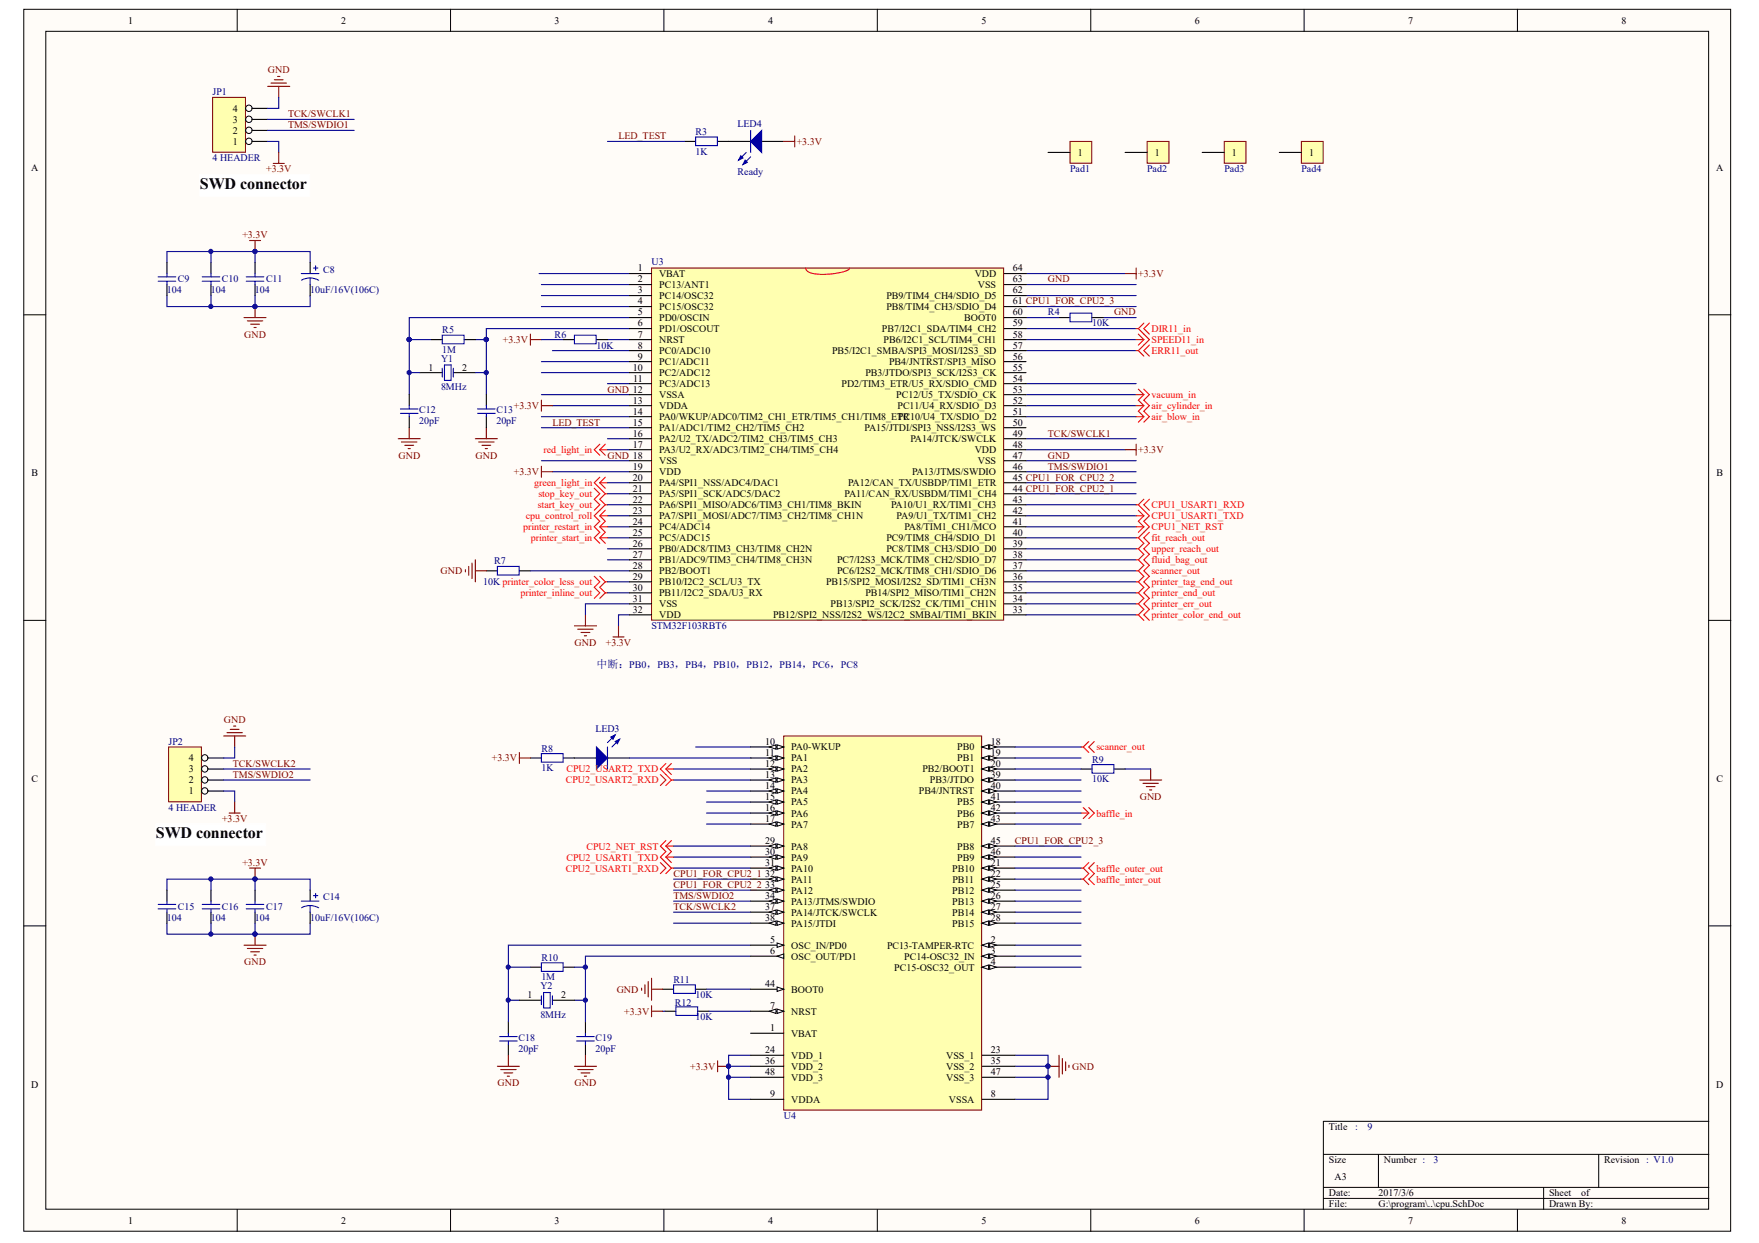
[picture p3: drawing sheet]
<svg xmlns="http://www.w3.org/2000/svg" width="297mm" height="210mm" viewBox="0 0 297 210" stroke-linecap="round" stroke-linejoin="round" font-family="sans-serif">
<defs><g id="words">
<g font-size="2.7">
<text x="33.8" y="31.8">SWD connector</text>
<text x="26.3" y="141.6">SWD connector</text>
</g>
<text font-size="1.9" fill="#000080" x="100.7" y="112.8">中断：PB0，PB3，PB4，PB10，PB12，PB14，PC6，PC8</text>
<g font-size="1.7">
<text x="21.6" y="4">1</text>
<text x="57.6" y="4">2</text>
<text x="93.7" y="4">3</text>
<text x="129.7" y="4">4</text>
<text x="165.7" y="4">5</text>
<text x="201.8" y="4">6</text>
<text x="237.8" y="4">7</text>
<text x="273.8" y="4">8</text>
<text x="39.3" y="22.6">2</text>
<text x="39.3" y="20.7">3</text>
<text x="39.3" y="18.9">4</text>
<text x="5.3" y="28.9">A</text>
<text x="39.3" y="24.4">1</text>
<text x="182" y="26.3">1</text>
<text x="195" y="26.3">1</text>
<text x="208" y="26.3">1</text>
<text x="221.1" y="26.3">1</text>
<text x="289.8" y="28.9">A</text>
<text x="107.7" y="45.8">1</text>
<text x="107.7" y="47.7">2</text>
<text x="111.3" y="46.7">VBAT</text>
<text x="164.6" y="46.7">VDD</text>
<text x="171" y="47.7">63</text>
<text x="171" y="45.8">64</text>
<text x="107.7" y="49.5">3</text>
<text x="107.7" y="51.4">4</text>
<text x="107.7" y="53.2">5</text>
<text x="111.3" y="48.6">PC13/ANT1</text>
<text x="111.3" y="50.5">PC14/OSC32</text>
<text x="111.3" y="52.3">PC15/OSC32</text>
<text x="149.7" y="52.3">PB8/TIM4_CH3/SDIO_D4</text>
<text x="149.7" y="50.5">PB9/TIM4_CH4/SDIO_D5</text>
<text x="165.1" y="48.6">VSS</text>
<text x="171" y="53.2">60</text>
<text x="171" y="51.4">61 CPU1_FOR_CPU2_3</text>
<text x="171" y="49.5">62</text>
<text x="107.7" y="55.1">6</text>
<text x="107.7" y="57">7</text>
<text x="107.7" y="58.9">8</text>
<text x="111.3" y="54.2">PD0/OSCIN</text>
<text x="111.3" y="56">PD1/OSCOUT</text>
<text x="111.3" y="57.9">NRST</text>
<text x="111.3" y="59.8">PC0/ADC10</text>
<text x="140.5" y="59.8">PB5/I2C1_SMBA/SPI3_MOSI/I2S3_SD</text>
<text x="148.9" y="56">PB7/I2C1_SDA/TIM4_CH2</text>
<text x="149.2" y="57.9">PB6/I2C1_SCL/TIM4_CH1</text>
<text x="162.8" y="54.2">BOOT0</text>
<text x="171" y="58.9">57</text>
<text x="171" y="57">58</text>
<text x="171" y="55.1">59</text>
<text x="72.4" y="62.6">1</text>
<text x="78" y="62.6">2</text>
<text x="106.8" y="62.6">10</text>
<text x="106.9" y="64.4">11</text>
<text x="107.7" y="60.7">9</text>
<text x="111.3" y="61.7">PC1/ADC11</text>
<text x="111.3" y="63.5">PC2/ADC12</text>
<text x="111.3" y="65.4">PC3/ADC13</text>
<text x="142.1" y="65.4">PD2/TIM3_ETR/U5_RX/SDIO_CMD</text>
<text x="146.1" y="63.5">PB3/JTDO/SPI3_SCK/I2S3_CK</text>
<text x="150.1" y="61.7">PB4/JNTRST/SPI3_MISO</text>
<text x="171" y="64.4">54</text>
<text x="171" y="62.6">55</text>
<text x="171" y="60.7">56</text>
<text x="106.8" y="68.2">13</text>
<text x="106.8" y="70">14</text>
<text x="106.8" y="71.9">15</text>
<text x="111.3" y="67.2">VSSA</text>
<text x="111.3" y="69.1">VDDA</text>
<text x="111.3" y="70.9">PA0/WKUP/ADC0/TIM2_CH1_ETR/TIM5_CH1/TIM8_ETR</text>
<text x="151.3" y="67.2">PC12/U5_TX/SDIO_CK</text>
<text x="151.6" y="69.1">PC11/U4_RX/SDIO_D3</text>
<text x="151.6" y="70.9">PC10/U4_TX/SDIO_D2</text>
<text x="171" y="71.9">50</text>
<text x="171" y="70">51</text>
<text x="171" y="68.2">52</text>
<text x="171" y="66.3">53</text>
<text x="106.8" y="73.7">16</text>
<text x="106.8" y="75.6">17</text>
<text x="111.3" y="72.8">PA1/ADC1/TIM2_CH2/TIM5_CH2</text>
<text x="111.3" y="74.7">PA2/U2_TX/ADC2/TIM2_CH3/TIM5_CH3</text>
<text x="111.3" y="76.5">PA3/U2_RX/ADC3/TIM2_CH4/TIM5_CH4</text>
<text x="146" y="72.8">PA15/JTDI/SPI3_NSS/I2S3_WS</text>
<text x="153.7" y="74.7">PA14/JTCK/SWCLK</text>
<text x="164.6" y="76.5">VDD</text>
<text x="171" y="77.4">47</text>
<text x="171" y="75.6">48</text>
<text x="171" y="73.7">49</text>
<text x="5.3" y="80.4">B</text>
<text x="106.8" y="79.3">19</text>
<text x="106.8" y="81.2">20</text>
<text x="106.8" y="83">21</text>
<text x="111.3" y="78.4">VSS</text>
<text x="111.3" y="80.2">VDD</text>
<text x="111.3" y="82.1">PA4/SPI1_NSS/ADC4/DAC1</text>
<text x="111.3" y="84">PA5/SPI1_SCK/ADC5/DAC2</text>
<text x="142.6" y="84">PA11/CAN_RX/USBDM/TIM1_CH4</text>
<text x="143.2" y="82.1">PA12/CAN_TX/USBDP/TIM1_ETR</text>
<text x="154" y="80.2">PA13/JTMS/SWDIO</text>
<text x="165.1" y="78.4">VSS</text>
<text x="171" y="83">44 CPU1_FOR_CPU2_1</text>
<text x="171" y="81.2">45 CPU1_FOR_CPU2_2</text>
<text x="171" y="79.3">46</text>
<text x="289.9" y="80.4">B</text>
<text x="106.8" y="84.9">22</text>
<text x="106.8" y="86.7">23</text>
<text x="106.8" y="88.6">24</text>
<text x="111.3" y="85.8">PA6/SPI1_MISO/ADC6/TIM3_CH1/TIM8_BKIN</text>
<text x="111.3" y="87.7">PA7/SPI1_MOSI/ADC7/TIM3_CH2/TIM8_CH1N</text>
<text x="111.3" y="89.5">PC4/ADC14</text>
<text x="150.5" y="85.8">PA10/U1_RX/TIM1_CH3</text>
<text x="151.4" y="87.7">PA9/U1_TX/TIM1_CH2</text>
<text x="152.7" y="89.5">PA8/TIM1_CH1/MCO</text>
<text x="171" y="88.6">41</text>
<text x="171" y="86.7">42</text>
<text x="171" y="84.9">43</text>
<text x="106.8" y="90.5">25</text>
<text x="106.8" y="92.3">26</text>
<text x="106.8" y="94.2">27</text>
<text x="111.3" y="91.4">PC5/ADC15</text>
<text x="111.3" y="93.2">PB0/ADC8/TIM3_CH3/TIM8_CH2N</text>
<text x="111.3" y="95.1">PB1/ADC9/TIM3_CH4/TIM8_CH3N</text>
<text x="141.4" y="95.1">PC7/I2S3_MCK/TIM8_CH2/SDIO_D7</text>
<text x="149.7" y="93.2">PC8/TIM8_CH3/SDIO_D0</text>
<text x="149.7" y="91.4">PC9/TIM8_CH4/SDIO_D1</text>
<text x="171" y="94.2">38</text>
<text x="171" y="92.3">39</text>
<text x="171" y="90.5">40</text>
<text x="106.8" y="96">28</text>
<text x="106.8" y="97.9">29</text>
<text x="106.8" y="99.7">30</text>
<text x="106.8" y="101.6">31</text>
<text x="111.3" y="97">PB2/BOOT1</text>
<text x="111.3" y="98.8">PB10/I2C2_SCL/U3_TX</text>
<text x="111.3" y="100.7">PB11/I2C2_SDA/U3_RX</text>
<text x="139.5" y="98.8">PB15/SPI2_MOSI/I2S2_SD/TIM1_CH3N</text>
<text x="141.4" y="97">PC6/I2S2_MCK/TIM8_CH1/SDIO_D6</text>
<text x="146.1" y="100.7">PB14/SPI2_MISO/TIM1_CH2N</text>
<text x="171" y="101.6">34</text>
<text x="171" y="99.7">35</text>
<text x="171" y="97.9">36</text>
<text x="171" y="96">37</text>
<text x="106.8" y="103.5">32</text>
<text x="111.3" y="102.5">VSS</text>
<text x="111.3" y="104.4">VDD</text>
<text x="130.5" y="104.4">PB12/SPI2_NSS/I2S2_WS/I2C2_SMBAI/TIM1_BKIN</text>
<text x="140.3" y="102.5">PB13/SPI2_SCK/I2S2_CK/TIM1_CH1N</text>
<text x="171" y="103.5">33</text>
<text x="129.2" y="125.8">10</text>
<text x="167.3" y="125.8">18</text>
<text x="31.9" y="130.4">3</text>
<text x="31.9" y="128.6">4</text>
<text x="129.2" y="129.5">12</text>
<text x="129.2" y="131.3">13</text>
<text x="129.2" y="127.6">11</text>
<text x="133.6" y="126.7">PA0-WKUP</text>
<text x="133.6" y="128.6">PA1</text>
<text x="133.6" y="130.4">PA2</text>
<text x="155.8" y="130.4">PB2/BOOT1</text>
<text x="161.6" y="126.7">PB0</text>
<text x="161.6" y="128.6">PB1</text>
<text x="167.3" y="127.6">19</text>
<text x="167.3" y="129.5">20</text>
<text x="167.3" y="131.3">39</text>
<text x="5.3" y="132.1">C</text>
<text x="31.9" y="134.1">1</text>
<text x="31.9" y="132.3">2</text>
<text x="129.2" y="133.2">14</text>
<text x="129.2" y="135.1">15</text>
<text x="129.2" y="137">16</text>
<text x="133.6" y="132.3">PA3</text>
<text x="133.6" y="134.1">PA4</text>
<text x="133.6" y="136">PA5</text>
<text x="133.6" y="137.9">PA6</text>
<text x="155.2" y="134.1">PB4/JNTRST</text>
<text x="157" y="132.3">PB3/JTDO</text>
<text x="161.6" y="136">PB5</text>
<text x="161.6" y="137.9">PB6</text>
<text x="167.3" y="133.2">40</text>
<text x="167.3" y="135.1">41</text>
<text x="167.3" y="137">42</text>
<text x="289.9" y="132.1">C</text>
<text x="129.2" y="138.8">17</text>
<text x="129.2" y="142.5">29</text>
<text x="133.6" y="139.7">PA7</text>
<text x="133.6" y="143.5">PA8</text>
<text x="161.6" y="139.7">PB7</text>
<text x="161.6" y="143.5">PB8</text>
<text x="167.3" y="138.8">43</text>
<text x="167.3" y="142.5">45</text>
<text x="129.2" y="144.4">30</text>
<text x="129.2" y="146.2">31</text>
<text x="129.2" y="148.1">32</text>
<text x="129.2" y="150">33</text>
<text x="133.6" y="145.3">PA9</text>
<text x="133.6" y="147.2">PA10</text>
<text x="133.6" y="149">PA11</text>
<text x="160.8" y="147.2">PB10</text>
<text x="160.8" y="149">PB11</text>
<text x="161.6" y="145.3">PB9</text>
<text x="167.3" y="144.4">46</text>
<text x="167.3" y="146.2">21</text>
<text x="167.3" y="148.1">22</text>
<text x="167.3" y="150">25</text>
<text x="129.2" y="151.8">34</text>
<text x="129.2" y="153.7">37</text>
<text x="129.2" y="155.5">38</text>
<text x="133.6" y="150.9">PA12</text>
<text x="133.6" y="152.8">PA13/JTMS/SWDIO</text>
<text x="133.6" y="154.6">PA14/JTCK/SWCLK</text>
<text x="160.8" y="150.9">PB12</text>
<text x="160.8" y="152.8">PB13</text>
<text x="160.8" y="154.6">PB14</text>
<text x="167.3" y="151.8">26</text>
<text x="167.3" y="153.7">27</text>
<text x="167.3" y="155.5">28</text>
<text x="130" y="159.3">5</text>
<text x="130" y="161.1">6</text>
<text x="133.6" y="160.2">OSC_IN/PD0</text>
<text x="133.6" y="156.5">PA15/JTDI</text>
<text x="149.8" y="160.2">PC13-TAMPER-RTC</text>
<text x="160.8" y="156.5">PB15</text>
<text x="167.3" y="159.3">2</text>
<text x="167.3" y="161.1">3</text>
<text x="129.2" y="166.7">44</text>
<text x="133.6" y="167.6">BOOT0</text>
<text x="133.6" y="162">OSC_OUT/PD1</text>
<text x="151" y="163.9">PC15-OSC32_OUT</text>
<text x="152.7" y="162">PC14-OSC32_IN</text>
<text x="167.3" y="163">4</text>
<text x="89.1" y="168.5">1</text>
<text x="94.8" y="168.5">2</text>
<text x="130" y="170.4">7</text>
<text x="133.6" y="171.3">NRST</text>
<text x="129.2" y="177.8">24</text>
<text x="129.2" y="179.7">36</text>
<text x="130" y="174.1">1</text>
<text x="133.6" y="175.1">VBAT</text>
<text x="133.6" y="178.8">VDD_1</text>
<text x="159.8" y="178.8">VSS_1</text>
<text x="167.3" y="177.8">23</text>
<text x="167.3" y="179.7">35</text>
<text x="5.3" y="183.7">D</text>
<text x="129.2" y="181.6">48</text>
<text x="130" y="185.3">9</text>
<text x="133.6" y="180.6">VDD_2</text>
<text x="133.6" y="182.5">VDD_3</text>
<text x="159.8" y="180.6">VSS_2</text>
<text x="159.8" y="182.5">VSS_3</text>
<text x="167.3" y="181.6">47</text>
<text x="167.3" y="185.3">8</text>
<text x="289.8" y="183.7">D</text>
<text x="133.6" y="186.2">VDDA</text>
<text x="160.2" y="186.2">VSSA</text>
<text x="224.4" y="190.8">Title</text>
<text x="224.4" y="196.4">Size</text>
<text x="233.7" y="196.4">Number :</text>
<text x="270.9" y="196.4">Revision : V1.0</text>
<text x="224.4" y="202">Date:</text>
<text x="224.4" y="203.9">File:</text>
<text x="225.3" y="199.2">A3</text>
<text x="232.8" y="202">2017/3/6</text>
<text x="232.8" y="203.9">G:\program\..\cpu.SchDoc</text>
<text x="261.6" y="202">Sheet</text>
<text x="261.6" y="203.9">Drawn By:</text>
<text x="267" y="202">of</text>
<text x="21.6" y="206.6">1</text>
<text x="57.6" y="206.6">2</text>
<text x="93.7" y="206.6">3</text>
<text x="129.7" y="206.6">4</text>
<text x="165.7" y="206.6">5</text>
<text x="201.8" y="206.6">6</text>
<text x="237.8" y="206.6">7</text>
<text x="273.8" y="206.6">8</text>
</g>
<g font-size="1.7" fill="#000080">
<text x="35.9" y="16.1">JP1</text>
<text x="117.4" y="22.8">R3</text>
<text x="124.5" y="21.5">LED4</text>
<text x="35.9" y="27.2">4 HEADER</text>
<text x="117.4" y="26.1">1K</text>
<text x="124.5" y="29.5">Ready</text>
<text x="180.7" y="29.1">Pad1</text>
<text x="193.7" y="29.1">Pad2</text>
<text x="206.8" y="29.1">Pad3</text>
<text x="219.8" y="29.1">Pad4</text>
<text x="30" y="47.7">C9</text>
<text x="37.5" y="47.7">C10</text>
<text x="45" y="47.7">C11</text>
<text x="54.6" y="46">C8</text>
<text x="110" y="44.7">U3</text>
<text x="28.2" y="49.5">104</text>
<text x="35.6" y="49.5">104</text>
<text x="43" y="49.5">104</text>
<text x="52.4" y="49.5">10uF/16V(106C)</text>
<text x="177" y="53.2">R4</text>
<text x="74.7" y="59.6">1M</text>
<text x="74.7" y="56.2">R5</text>
<text x="93.7" y="57">R6</text>
<text x="100.7" y="58.9">10K</text>
<text x="184.4" y="55.1">10K</text>
<text x="74.5" y="61.1">Y1</text>
<text x="74.5" y="65.9">8MHz</text>
<text x="70.8" y="71.7">20pF</text>
<text x="70.8" y="69.8">C12</text>
<text x="83.8" y="71.7">20pF</text>
<text x="83.8" y="69.8">C13</text>
<text x="83.4" y="95.3">R7</text>
<text x="81.6" y="98.8">10K printer_color_less_out</text>
<text x="110" y="106.3">STM32F103RBT6</text>
<text x="28.5" y="125.8">JP2</text>
<text x="100.5" y="123.6">LED3</text>
<text x="91.4" y="130.2">1K</text>
<text x="91.4" y="126.9">R8</text>
<text x="184.4" y="128.8">R9</text>
<text x="28.5" y="137">4 HEADER</text>
<text x="184.4" y="132.1">10K</text>
<text x="28.2" y="155.5">104</text>
<text x="30" y="153.7">C15</text>
<text x="35.6" y="155.5">104</text>
<text x="37.5" y="153.7">C16</text>
<text x="43" y="155.5">104</text>
<text x="45" y="153.7">C17</text>
<text x="52.4" y="155.5">10uF/16V(106C)</text>
<text x="54.6" y="152">C14</text>
<text x="91.3" y="167.1">Y2</text>
<text x="91.4" y="165.5">1M</text>
<text x="91.4" y="162.2">R10</text>
<text x="113.7" y="165.9">R11</text>
<text x="91.3" y="171.9">8MHz</text>
<text x="113.9" y="169.9">R12</text>
<text x="117.4" y="168.5">10K</text>
<text x="117.4" y="172.3">10K</text>
<text x="87.5" y="177.7">20pF</text>
<text x="87.5" y="175.8">C18</text>
<text x="100.5" y="177.7">20pF</text>
<text x="100.5" y="175.8">C19</text>
<text x="132.4" y="189">U4</text>
<text x="228.9" y="190.8">:</text>
<text x="230.9" y="190.8">9</text>
<text x="242.1" y="196.4">3</text>
</g>
<g font-size="1.7" fill="#800000">
<text x="45.2" y="12.4">GND</text>
<text x="48.7" y="19.8">TCK/SWCLK1</text>
<text x="48.7" y="21.7">TMS/SWDIO1</text>
<text x="104.4" y="23.5">LED_TEST</text>
<text x="45" y="29.1">+3.3V</text>
<text x="134.6" y="24.4">+3.3V</text>
<text x="40.9" y="40.2">+3.3V</text>
<text x="177" y="47.7">GND</text>
<text x="192.2" y="46.7">+3.3V</text>
<text x="188.1" y="53.2">GND</text>
<text x="41.2" y="57">GND</text>
<text x="84.9" y="57.9">+3.3V</text>
<text x="86.8" y="69.1">+3.3V</text>
<text x="93.3" y="71.9">LED_TEST</text>
<text x="102.6" y="66.3">GND 12</text>
<text x="67.3" y="77.4">GND</text>
<text x="80.3" y="77.4">GND</text>
<text x="102.6" y="77.4">GND 18</text>
<text x="177" y="73.7">TCK/SWCLK1</text>
<text x="177" y="77.4">GND</text>
<text x="192.2" y="76.5">+3.3V</text>
<text x="86.8" y="80.2">+3.3V</text>
<text x="177" y="79.3">TMS/SWDIO1</text>
<text x="74.4" y="97">GND</text>
<text x="97" y="109">GND</text>
<text x="102.3" y="109">+3.3V</text>
<text x="37.8" y="122">GND</text>
<text x="39.3" y="131.3">TMS/SWDIO2</text>
<text x="39.3" y="129.5">TCK/SWCLK2</text>
<text x="83.1" y="128.6">+3.3V</text>
<text x="192.5" y="135.1">GND</text>
<text x="37.5" y="138.8">+3.3V</text>
<text x="171.4" y="142.5">CPU1_FOR_CPU2_3</text>
<text x="40.9" y="146.2">+3.3V</text>
<text x="113.7" y="148.1">CPU1_FOR_CPU2_1</text>
<text x="113.7" y="150">CPU1_FOR_CPU2_2</text>
<text x="113.7" y="151.8">TMS/SWDIO2</text>
<text x="113.7" y="153.7">TCK/SWCLK2</text>
<text x="41.2" y="163">GND</text>
<text x="104.1" y="167.6">GND</text>
<text x="105.4" y="171.3">+3.3V</text>
<text x="84" y="183.4">GND</text>
<text x="97" y="183.4">GND</text>
<text x="116.6" y="180.6">+3.3V</text>
<text x="181.1" y="180.6">GND</text>
</g>
<g font-size="1.7" fill="#f00">
<text x="194.5" y="59.8">ERR11_out</text>
<text x="194.5" y="57.9">SPEED11_in</text>
<text x="194.5" y="56">DIR11_in</text>
<text x="194.5" y="70.9">air_blow_in</text>
<text x="194.5" y="69.1">air_cylinder_in</text>
<text x="194.5" y="67.2">vacuum_in</text>
<text x="91.8" y="76.5">red_light_in</text>
<text x="90.2" y="82.1">green_light_in</text>
<text x="90.9" y="84">stop_key_out</text>
<text x="88.3" y="89.5">printer_restart_in</text>
<text x="88.8" y="87.7">cpu_control_roll</text>
<text x="90.8" y="85.8">start_key_out</text>
<text x="194.5" y="87.7">CPU1_USART1_TXD</text>
<text x="194.5" y="85.8">CPU1_USART1_RXD</text>
<text x="194.5" y="89.5">CPU1_NET_RST</text>
<text x="89.6" y="91.4">printer_start_in</text>
<text x="194.5" y="95.1">fluid_bag_out</text>
<text x="194.5" y="93.2">upper_reach_out</text>
<text x="194.5" y="91.4">fit_reach_out</text>
<text x="87.9" y="100.7">printer_inline_out</text>
<text x="194.5" y="100.7">printer_end_out</text>
<text x="194.5" y="98.8">printer_tag_end_out</text>
<text x="194.5" y="97">scanner_out</text>
<text x="194.5" y="102.5">printer_err_out</text>
<text x="194.5" y="104.4">printer_color_end_out</text>
<text x="95.6" y="130.4">CPU2_USART2_TXD</text>
<text x="185.2" y="126.7">scanner_out</text>
<text x="95.6" y="132.3">CPU2_USART2_RXD</text>
<text x="185.2" y="137.9">baffle_in</text>
<text x="99" y="143.5">CPU2_NET_RST</text>
<text x="95.6" y="147.2">CPU2_USART1_RXD</text>
<text x="95.6" y="145.3">CPU2_USART1_TXD</text>
<text x="185.2" y="147.2">baffle_outer_out</text>
<text x="185.2" y="149">baffle_inter_out</text>
</g>
</g></defs>
<g fill="#fffcf8" stroke="#000" stroke-width=".17">
<path d="M4 1.6h288.3v206.3h-288.3z"/>
<path d="M7.7 5.3h280.8v198.9h-280.8z"/>
</g>
<g fill="none" stroke="#000" stroke-width=".17">
<path d="M40.1 1.6v3.7M76.1 1.6v3.7M112.1 1.6v3.7M148.2 1.6v3.7M184.2 1.6v3.7M220.2 1.6v3.7M256.2 1.6v3.7M4 53.2h3.7M288.6 53.2h3.7M4 104.8h3.7M288.6 104.8h3.7M4 156.4h3.7"/>
<path d="M288.6 156.4h3.7M223.5 194.9h65.1M232.8 194.9v5.6M270 194.9v5.6M288.6 189.4h-65.1v14.8M40.1 204.2v3.8M76.1 204.2v3.8M112.1 204.2v3.8M148.2 204.2v3.8M184.2 204.2v3.8M220.2 204.2v3.8M223.5 200.5h65.1"/>
<path d="M223.5 202.4h65.1M256.2 204.2v3.8M260.7 200.5v3.7"/>
</g>
<path d="M35.9 16.4h5.6v9.3h-5.6z" fill="#ffffb0" stroke="#800000" stroke-width=".17"/>
<path d="M41.5 23.9h3.7" fill="none" stroke="#000" stroke-width=".19"/>
<circle cx="42" cy="23.9" r=".54" fill="#fffcf8" stroke="#000" stroke-width=".17"/>
<path d="M41.5 22h3.7" fill="none" stroke="#000" stroke-width=".19"/>
<circle cx="42" cy="22" r=".54" fill="#fffcf8" stroke="#000" stroke-width=".17"/>
<path d="M41.5 20.2h3.7" fill="none" stroke="#000" stroke-width=".19"/>
<circle cx="42" cy="20.1" r=".54" fill="#fffcf8" stroke="#000" stroke-width=".17"/>
<path d="M41.5 18.3h3.7" fill="none" stroke="#000" stroke-width=".19"/>
<circle cx="42" cy="18.3" r=".54" fill="#fffcf8" stroke="#000" stroke-width=".17"/>
<g fill="none" stroke="#800000" stroke-width=".19">
<path d="M45.2 14.6h3.7M45.8 14h2.6M46.3 13.5h1.5M46.9 12.9h.4M47.1 14.6v1.8M46.1 27.6h1.9M47.1 25.7v1.9M132.3 23.9h1.9M134.2 23v1.8M89.6 56.4v1.9M89.6 57.3h1.8M190 46.2h1.9"/>
<path d="M191.9 45.3v1.8M67.2 74.1h3.8M67.8 74.6h2.6M68.4 75.2h1.5M68.9 75.8h.4M69.1 72.2v1.9M80.3 74.1h3.7M80.8 74.6h2.6M81.4 75.2h1.5M81.9 75.8h.4M82.1 72.2v1.9M91.4 67.6v1.8"/>
<path d="M91.4 78.7v1.9M91.4 79.7h1.9M91.4 68.5h1.9M190 75.9h1.9M191.9 75v1.9M78.6 96.2v.4M79.2 95.7v1.4M79.7 95.1v2.6M80.3 94.5v3.8M80.3 96.4h1.8M103.5 107.5h1.9M104.4 105.7v1.8"/>
</g>
<g fill="none" stroke="#000080" stroke-width=".19">
<path d="M47.1 16.4v1.9h-1.9M45.2 23.9h1.9v1.8M102.6 23.9h13M91 46.2h15.3M91.4 48.1h14.9M91.4 51.8h14.9M91.4 49.9h14.9M91.4 57.3h3.7M102.6 57.3h3.7M106.3 53.6h-37.2v3.7M106.3 55.5h-24.2v1.8M173.3 46.2h16.7"/>
<path d="M173.3 48.1h18.6M173.3 51.8h18.6M173.3 49.9h18.6M173.3 59.2h18.6M173.3 57.3h18.6M173.3 55.5h18.6M69.1 62.9h1.9M80.3 62.9h1.8M91.4 62.9h14.9M91.4 70.4h14.9M91.4 61.1h14.9M93.3 79.7h13"/>
<path d="M93.3 68.5h13M173.3 74.1h18.6M173.3 79.7h18.6M173.3 77.8h18.6M173.3 75.9h16.7M173.3 68.5h18.6M173.3 70.4h18.6M173.3 66.6h18.6M173.3 64.8h18.6M89.6 96.4h16.7M173.3 96.4h18.6M173.3 85.2h18.6"/>
<path d="M173.3 87.1h18.6M173.3 98.3h18.6M173.3 94.5h18.6M173.3 92.7h18.6M173.3 90.8h18.6M173.3 89h18.6M173.3 83.4h18.6M173.3 81.5h18.6M173.3 103.8h18.6M173.3 102h18.6M173.3 100.1h18.6"/>
</g>
<path d="M33.8 29.5h18.5v3.6h-18.5z" fill="#fff" stroke="#fff" stroke-width=".17"/>
<path d="M115.6 23.9h1.9M121.2 23.9h5.6M128.6 23.9h3.7M71 62.9h3.7M76.5 62.9h3.8M82.1 96.4h1.9M87.7 96.4h1.9" fill="none" stroke="#000" stroke-width=".19"/>
<path d="M117.5 23.1h3.6v1.5h-3.6zM126 25.7l-1.3 1.3M126.8 26.5l-1.3 1.3M126.8 22v3.7M74.7 62.2v1.5M75.1 61.6h1.1v2.6h-1.1zM76.5 62.2v1.5M84 95.7h3.7v1.4h-3.7z" fill="none" stroke="#00f" stroke-width=".19"/>
<g fill="#000080" stroke="#000080" stroke-width=".17">
<circle cx="69.1" cy="62.9" r=".35"/>
<circle cx="69.1" cy="57.3" r=".35"/>
<circle cx="82.1" cy="62.9" r=".35"/>
<circle cx="82.1" cy="57.3" r=".35"/>
</g>
<g fill="#00f" stroke="#00f" stroke-width=".19">
<path d="M126.8 23.9l1.8-1.9v3.7z"/>
<path d="M125.1 26.3l.4 .4-.8 .3z"/>
<path d="M125.8 27l.4 .4-.7 .4z"/>
</g>
<path d="M180.7 23.9h3.7v3.7h-3.7z" fill="#ffffb0" stroke="#800000" stroke-width=".17"/>
<path d="M177 25.7h3.7" fill="none" stroke="#000" stroke-width=".19"/>
<path d="M193.7 23.9h3.7v3.7h-3.7z" fill="#ffffb0" stroke="#800000" stroke-width=".17"/>
<path d="M190 25.7h3.7" fill="none" stroke="#000" stroke-width=".19"/>
<path d="M206.7 23.9h3.7v3.7h-3.7z" fill="#ffffb0" stroke="#800000" stroke-width=".17"/>
<path d="M203 25.7h3.7" fill="none" stroke="#000" stroke-width=".19"/>
<path d="M219.8 23.9h3.6v3.7h-3.6z" fill="#ffffb0" stroke="#800000" stroke-width=".17"/>
<g fill="none" stroke="#000" stroke-width=".19">
<path d="M216 25.7h3.8M89.6 128h1.8M95.1 128h5.6M102.6 128h3.7M182.6 129.9h1.8M188.1 129.9h1.9M35.6 150.3v1.9M35.6 154v1.9M43.1 150.3v1.9M43.1 154v1.9M85.8 172.6v1.9M85.8 176.3v1.9"/>
<path d="M89.6 163.3h1.8M95.1 163.3h1.9M98.9 172.6v1.9M98.9 176.3v1.9M111.9 167h1.8M112.3 170.8h1.8M117.5 167h1.8M117.9 170.8h1.8"/>
</g>
<g fill="none" stroke="#f00" stroke-width=".19">
<path d="M191.9 59.2h.3M191.9 57.3h1.3M192.2 59.2l1 .9M192.2 56.4l1 .9M193.2 56.4l.9 .9-1.9 1.9M193.2 57.3l-1 1M194.1 58.3l-.9 .9 .9 .9M101.3 75.9l.9 1M101.3 75l-.9 .9 .9 1M101.3 75.9h1.3M102.2 75l-.9 .9M191.9 70.4h1.3"/>
<path d="M191.9 68.5h1.3M191.9 66.6h1.3M192.2 65.7l1 .9M193.2 70.4l-1 .9M193.2 68.5l-1 .9 1 1M193.2 65.7l.9 .9-.9 1 .9 .9-.9 .9 .9 1-.9 .9M193.2 66.6l-1 1 1 .9M100.4 82.4l.9 1-.9 .9 .9 .9-.9 1M100.4 97.3l.9 1-.9 .9 .9 .9-.9 .9M101.3 87.1h1.3M101.3 81.5l.9 .9M101.3 80.6l-.9 .9 1.8 1.9"/>
<path d="M101.3 81.5h1.3M101.3 89h1.3M101.3 87.1l.9 .9-.9 1M101.3 97.3l.9 1M101.3 90.8l.9 .9M101.3 89l.9 .9-.9 .9M101.3 90.8h1.3M102.2 85.2h.4M102.2 80.6l-.9 .9M102.2 85.2l-1.8 1.9 .9 .9-.9 1 .9 .9-.9 .9 .9 .9M102.2 83.4l-.9 .9 .9 .9M102.2 83.4h.4"/>
<path d="M102.2 86.2l-.9 .9M102.2 98.3l-.9 .9 .9 .9M102.2 98.3h.4M191.9 87.1h1.3M191.9 85.2h.3M191.9 89h1.3M191.9 94.5h.3M191.9 98.3h.3M191.9 90.8h.3M191.9 92.7h.3M192.2 86.2l1 .9M192.2 85.2l1.9 1.9-.9 .9 .9 1-1.9 1.8"/>
<path d="M192.2 94.5l1 1M192.2 92.7l1 .9-1 .9M192.2 98.3l1 .9-1 .9M192.2 90.8l1 .9-1 1M193.2 87.1l-1 .9 1 1M193.2 84.3l-1 .9M193.2 89l-1 .9M193.2 97.3l-1 1M194.1 84.3l-.9 .9 .9 1M194.1 89.9l-.9 .9 .9 .9-.9 1 .9 .9-.9 .9 .9 1M194.1 97.3l-.9 1 .9 .9-.9 .9 .9 .9-.9 1 .9 .9-.9 .9 .9 1M102.2 100.1h.4"/>
<path d="M102.2 100.1l-.9 .9M191.9 102h.3M191.9 100.1h.3M191.9 103.8h.3M192.2 102l1 .9-1 .9M192.2 100.1l1 .9-1 1M192.2 103.8l1 1M182.6 126.1h.3M182.6 137.3h1.3M182.9 126.1l1 1M182.9 136.4l1 .9M183.9 125.2l-1 .9"/>
<path d="M183.9 137.3l-1 .9M183.9 136.4l.9 .9-.9 .9M184.8 125.2l-.9 .9 .9 1M182.6 146.6h.3M182.6 148.5h.3M182.9 146.6l1 .9-1 1M182.9 148.5l1 .9M183.9 145.7l-1 .9M184.8 145.7l-.9 .9 .9 .9-.9 1 .9 .9"/>
</g>
<g fill="none" stroke="#000080" stroke-width=".19">
<path d="M45.2 22h14.6M45.2 20.2h14.6M93.3 59.2h13M173.3 53.6h5.5M186.3 53.6h5.6M91.4 66.6h14.9M91.4 72.2h14.9M91.4 77.8h14.9M102.6 74.1h3.7M102.6 75.9h3.7M102.6 64.8h3.7M102.6 81.5h3.7"/>
<path d="M102.6 83.4h3.7M102.6 85.2h3.7M102.6 87.1h3.7M102.6 89h3.7M102.6 90.8h3.7M102.6 98.3h3.7M102.6 92.7h3.7M102.6 94.5h3.7M102.6 100.1h3.7M106.3 103.8h-1.9v1.9M106.3 102h-7.4v1.8M106.3 128h20.5"/>
<path d="M113.7 129.9h13.1M113.7 131.7h13.1M117.5 126.1h9.3M119.3 133.6h7.5M119.3 135.4h7.5M119.3 137.3h7.5M119.3 139.2h7.5M171.4 129.9h11.2M171.4 126.1h11.2M171.4 128h11.2M171.4 131.7h11.2M171.4 133.6h11.2"/>
<path d="M171.4 135.4h11.2M171.4 137.3h11.2M171.4 139.2h11.2M190 129.9h4.3M28.2 150.3v-1.8h24.2v1.8M28.2 155.9v1.9h24.2v-1.9M35.6 148.5v1.8M35.6 155.9v1.9M43.1 148.5v1.8M43.1 155.9v1.9M113.7 144.7h13.1M113.7 146.6h13.1"/>
<path d="M113.7 148.5h13.1M113.7 150.3h13.1M113.7 152.2h13.1M113.7 154h13.1M113.7 155.9h13.1M126.8 159.6h-41v13M171.4 142.9h11.2M171.4 144.7h11.2M171.4 146.6h11.2M171.4 148.5h11.2M171.4 159.6h11.2M171.4 150.3h11.2"/>
<path d="M171.4 152.2h11.2M171.4 154h11.2M171.4 155.9h11.2M85.8 168.9h1.9M85.8 163.3h3.8M97 168.9h1.9M97 163.3h1.9M111.9 170.8h.4M119.3 167h7.5M119.7 170.8h7.1M126.8 178.2h-3.8v7.4h3.8M126.8 161.5h-27.9v11.1"/>
<path d="M171.4 178.2h5.6v7.4h-5.6M171.4 163.3h11.2M171.4 161.5h11.2M123 181.9h3.8M123 180.1h3.8M171.4 181.9h5.6M171.4 180.1h5.6"/>
</g>
<g fill="none" stroke="#800000" stroke-width=".19">
<path d="M97 105.7h3.7M97.6 106.2h2.6M98.1 106.8h1.5M98.7 107.4h.4M98.9 103.8v1.9M87.7 127.1v1.8M87.7 128h1.9M192.5 131.7h3.7M193 132.3h2.6M193.6 132.8h1.5M194.1 133.4h.4M194.3 129.9v1.8"/>
<path d="M41.2 159.6h3.7M42.1 146.6h1.9M43.1 146.6v1.9M43.1 157.8v1.8M41.8 160.2h2.6M42.3 160.7h1.5M42.9 161.3h.4M85.8 178.2v1.9M98.9 178.2v1.9M108.4 166.9v.3M108.9 166.3v1.5M109.5 165.7v2.6"/>
<path d="M110 165.2v3.7M110 169.8v1.9M110 167h1.9M110 170.8h1.9M121.2 179.1v1.9M178.8 178.2v3.7M179.4 178.8v2.6M180 179.3v1.5M180.5 179.9v.3M84 180.1h3.7M84.5 180.6h2.6M85.1 181.2h1.5"/>
<path d="M85.7 181.7h.3M97 180.1h3.7M97.6 180.6h2.6M98.1 181.2h1.5M98.7 181.7h.4M121.2 180.1h1.8M177 180.1h1.8"/>
</g>
<g fill="none" stroke="#00f" stroke-width=".19">
<path d="M91.4 127.3h3.7v1.4h-3.7zM102.6 126.1v3.8M103.9 124.1l-1.3 1.3M104.6 124.8l-1.3 1.3M184.4 129.1h3.7v1.5h-3.7zM34.1 152.7h3M34.1 153.5h3M35.6 152.2v.5M35.6 153.5v.5M41.6 152.7h3M41.6 153.5h3M43.1 152.2v.5"/>
<path d="M43.1 153.5v.5M84.4 175h2.9M84.4 175.8h2.9M85.8 174.5v.5M85.8 175.8v.5M91.4 162.6h3.7v1.4h-3.7zM97.4 175h3M97.4 175.8h3M98.9 174.5v.5M98.9 175.8v.5M113.7 166.3h3.7v1.5h-3.7zM114.1 170h3.7v1.5h-3.7z"/>
</g>
<g fill="#000080" stroke="#000080" stroke-width=".17">
<circle cx="98.8" cy="168.9" r=".35"/>
<circle cx="85.8" cy="168.9" r=".35"/>
<circle cx="98.8" cy="163.3" r=".35"/>
<circle cx="85.8" cy="163.3" r=".35"/>
<circle cx="123" cy="181.9" r=".35"/>
<circle cx="123" cy="180" r=".35"/>
<circle cx="177" cy="180" r=".35"/>
<circle cx="177" cy="181.9" r=".35"/>
<circle cx="43.1" cy="157.7" r=".35"/>
<circle cx="35.6" cy="157.7" r=".35"/>
<circle cx="35.6" cy="148.4" r=".35"/>
<circle cx="43.1" cy="148.4" r=".35"/>
</g>
<g fill="#00f" stroke="#00f" stroke-width=".19">
<path d="M100.7 126.1l1.9 1.9-1.9 1.9z"/>
<path d="M103.9 125.2l.7-.4-.3 .8z"/>
<path d="M103.1 124.5l.8-.4-.4 .7z"/>
</g>
<path d="M28.5 126.1h5.5v9.3h-5.5z" fill="#ffffb0" stroke="#800000" stroke-width=".17"/>
<path d="M34 133.6h3.8" fill="none" stroke="#000" stroke-width=".19"/>
<circle cx="34.6" cy="133.6" r=".53" fill="#fffcf8" stroke="#000" stroke-width=".17"/>
<path d="M34 131.7h3.8" fill="none" stroke="#000" stroke-width=".19"/>
<circle cx="34.6" cy="131.7" r=".53" fill="#fffcf8" stroke="#000" stroke-width=".17"/>
<path d="M34 129.9h3.8" fill="none" stroke="#000" stroke-width=".19"/>
<circle cx="34.6" cy="129.8" r=".53" fill="#fffcf8" stroke="#000" stroke-width=".17"/>
<path d="M34 128h3.8" fill="none" stroke="#000" stroke-width=".19"/>
<circle cx="34.6" cy="128" r=".53" fill="#fffcf8" stroke="#000" stroke-width=".17"/>
<g fill="none" stroke="#800000" stroke-width=".19">
<path d="M41.2 53.6h3.7M41.8 54.2h2.6M42.1 40.6h1.9M42.3 54.7h1.5M42.9 55.3h.4M43.1 40.6v1.9M43.1 51.8v1.8M37.8 124.3h3.7M38.3 123.7h2.6M38.7 137.3h1.9M38.9 123.2h1.5M39.4 122.6h.4"/>
<path d="M39.6 124.3v1.8M39.6 135.4v1.9"/>
</g>
<g fill="none" stroke="#000080" stroke-width=".19">
<path d="M28.2 44.3v-1.8h24.2v1.8M28.2 49.9v1.9h24.2v-1.9M35.6 42.5v1.8M35.6 49.9v1.9M43.1 42.5v1.8M43.1 49.9v1.9M72.8 57.3h-3.7v9.3M80.3 57.3h1.8v9.3M37.8 133.6h1.8v1.8M37.8 131.7h14.6M37.8 129.9h14.6M39.6 126.1v1.9h-1.8"/>
<path d="M113.7 142.9h13.1"/>
</g>
<path d="M26.3 139.2h18.6v3.6h-18.6z" fill="#fff" stroke="#fff" stroke-width=".17"/>
<g fill="none" stroke="#f00" stroke-width=".19">
<path d="M191.9 96.4h.3M192.2 96.4l1 .9M193.2 95.5l-1 .9M194.1 95.5l-.9 .9 .9 .9M111.5 130.8l.9 .9-.9 1M112.4 129.9l1 .9M112.4 128.9l-.9 1 1.9 1.8M112.4 129.9h1.3M113.4 128.9l-1 1M113.4 131.7l-1 1M113.4 131.7h.3M111.5 145.7l.9 .9-.9 .9"/>
<path d="M112.4 144.7l1 1M112.4 142.9l1 .9-1 .9M112.4 141.9l-.9 1 .9 .9-.9 .9 1.9 1.9M112.4 144.7h1.3M112.4 142.9h1.3M113.4 146.6l-1 .9M113.4 146.6h.3M113.4 141.9l-1 1"/>
</g>
<g fill="none" stroke="#000" stroke-width=".19">
<path d="M28.2 44.3v1.9M28.2 48.1v1.8M35.6 44.3v1.9M35.6 48.1v1.8M43.1 44.3v1.9M43.1 48.1v1.8M52.4 44.3v1.9M52.4 48.1v1.8M72.8 57.3h1.9M78.4 57.3h1.9M95.1 57.3h1.9M100.7 57.3h1.9"/>
<path d="M178.8 53.6h1.9M184.4 53.6h1.9M69.1 66.6v1.9M69.1 70.4v1.8M82.1 66.6v1.9M82.1 70.4v1.8M28.2 150.3v1.9M28.2 154v1.9M52.4 150.3v1.9M52.4 154v1.9M87.7 168.9h3.7M93.3 168.9h3.7"/>
</g>
<g fill="none" stroke="#00f" stroke-width=".19">
<path d="M26.7 46.8h3M26.7 47.5h3M28.2 46.2v.6M28.2 47.5v.6M34.1 46.8h3M34.1 47.5h3M35.6 46.2v.6M35.6 47.5v.6M41.6 46.8h3M41.6 47.5h3M43.1 46.2v.6M43.1 47.5v.6"/>
<path d="M50.9 46.2h3M52.4 46.9l.7 .1 .7 .3M52.4 46.9l-.8 .1-.7 .3M52.4 46.9v1.2M52.9 45.3h.8M53.3 44.9v.7M74.7 56.6h3.7v1.5h-3.7zM97 56.6h3.7v1.5h-3.7zM180.7 52.9h3.7v1.4h-3.7zM67.6 69.1h3M67.6 69.8h3M69.1 68.5v.6"/>
<path d="M69.1 69.8v.6M80.6 69.1h3M80.6 69.8h3M82.1 68.5v.6M82.1 69.8v.6M26.7 152.7h3M26.7 153.5h3M28.2 152.2v.5M28.2 153.5v.5M50.9 152.2h3M52.4 152.9l.7 .1 .7 .3M52.4 152.9l-.8 .1-.7 .3"/>
<path d="M52.4 152.9v1.1M52.9 151.2h.8M53.3 150.9v.7M91.4 168.2v1.5M91.8 167.6h1.1v2.6h-1.1zM93.3 168.2v1.5"/>
</g>
<g fill="#000080" stroke="#000080" stroke-width=".17">
<circle cx="69.1" cy="57.3" r=".35"/>
<circle cx="82.1" cy="57.3" r=".35"/>
<circle cx="43.1" cy="51.8" r=".35"/>
<circle cx="35.6" cy="51.8" r=".35"/>
<circle cx="35.6" cy="42.5" r=".35"/>
<circle cx="43.1" cy="42.5" r=".35"/>
</g>
<path d="M132.3 124.3h33.5v63.2h-33.5z" fill="#ffffb0" stroke="#800000" stroke-width=".17"/>
<path d="M126.8 167h5.5" fill="none" stroke="#000" stroke-width=".19"/>
<path d="M131.2 166.7l1.1 .3-1.1 .4z" fill="#fffcf8" stroke="#000" stroke-width=".17"/>
<path d="M126.8 170.8h5.5" fill="none" stroke="#000" stroke-width=".19"/>
<g fill="#fffcf8" stroke="#000" stroke-width=".17">
<path d="M131.2 170.4l1.1 .4-1.1 .3z"/>
<path d="M129.9 170.8l1.1-.4v.7z"/>
</g>
<path d="M126.8 159.6h5.5" fill="none" stroke="#000" stroke-width=".19"/>
<path d="M131.2 159.2l1.1 .4-1.1 .4z" fill="#fffcf8" stroke="#000" stroke-width=".17"/>
<path d="M126.8 161.5h5.5" fill="none" stroke="#000" stroke-width=".19"/>
<path d="M131.2 161.5l1.1-.4v.7z" fill="#fffcf8" stroke="#000" stroke-width=".17"/>
<path d="M126.8 126.1h5.5" fill="none" stroke="#000" stroke-width=".19"/>
<g fill="#fffcf8" stroke="#000" stroke-width=".17">
<path d="M131.2 125.8l1.1 .3-1.1 .4z"/>
<path d="M129.9 126.1l1.1-.3v.7z"/>
</g>
<path d="M126.8 128h5.5" fill="none" stroke="#000" stroke-width=".19"/>
<g fill="#fffcf8" stroke="#000" stroke-width=".17">
<path d="M131.2 127.6l1.1 .4-1.1 .4z"/>
<path d="M129.9 128l1.1-.4v.8z"/>
</g>
<path d="M126.8 129.9h5.5" fill="none" stroke="#000" stroke-width=".19"/>
<g fill="#fffcf8" stroke="#000" stroke-width=".17">
<path d="M131.2 129.5l1.1 .4-1.1 .3z"/>
<path d="M129.9 129.9l1.1-.4v.7z"/>
</g>
<path d="M126.8 131.7h5.5" fill="none" stroke="#000" stroke-width=".19"/>
<g fill="#fffcf8" stroke="#000" stroke-width=".17">
<path d="M131.2 131.3l1.1 .4-1.1 .4z"/>
<path d="M129.9 131.7l1.1-.4v.8z"/>
</g>
<path d="M126.8 133.6h5.5" fill="none" stroke="#000" stroke-width=".19"/>
<g fill="#fffcf8" stroke="#000" stroke-width=".17">
<path d="M131.2 133.2l1.1 .4-1.1 .4z"/>
<path d="M129.9 133.6l1.1-.4v.8z"/>
</g>
<path d="M126.8 135.4h5.5" fill="none" stroke="#000" stroke-width=".19"/>
<g fill="#fffcf8" stroke="#000" stroke-width=".17">
<path d="M131.2 135.1l1.1 .3-1.1 .4z"/>
<path d="M129.9 135.4l1.1-.3v.7z"/>
</g>
<path d="M126.8 137.3h5.5" fill="none" stroke="#000" stroke-width=".19"/>
<g fill="#fffcf8" stroke="#000" stroke-width=".17">
<path d="M131.2 136.9l1.1 .4-1.1 .4z"/>
<path d="M129.9 137.3l1.1-.4v.8z"/>
</g>
<path d="M126.8 139.2h5.5" fill="none" stroke="#000" stroke-width=".19"/>
<g fill="#fffcf8" stroke="#000" stroke-width=".17">
<path d="M131.2 138.8l1.1 .4-1.1 .3z"/>
<path d="M129.9 139.2l1.1-.4v.7z"/>
</g>
<path d="M126.8 142.9h5.5" fill="none" stroke="#000" stroke-width=".19"/>
<g fill="#fffcf8" stroke="#000" stroke-width=".17">
<path d="M131.2 142.5l1.1 .4-1.1 .3z"/>
<path d="M129.9 142.9l1.1-.4v.7z"/>
</g>
<path d="M126.8 144.7h5.5" fill="none" stroke="#000" stroke-width=".19"/>
<g fill="#fffcf8" stroke="#000" stroke-width=".17">
<path d="M131.2 144.4l1.1 .3-1.1 .4z"/>
<path d="M129.9 144.7l1.1-.3v.7z"/>
</g>
<path d="M126.8 146.6h5.5" fill="none" stroke="#000" stroke-width=".19"/>
<g fill="#fffcf8" stroke="#000" stroke-width=".17">
<path d="M131.2 146.2l1.1 .4-1.1 .4z"/>
<path d="M129.9 146.6l1.1-.4v.8z"/>
</g>
<path d="M126.8 148.5h5.5" fill="none" stroke="#000" stroke-width=".19"/>
<g fill="#fffcf8" stroke="#000" stroke-width=".17">
<path d="M131.2 148.1l1.1 .4-1.1 .3z"/>
<path d="M129.9 148.5l1.1-.4v.7z"/>
</g>
<path d="M126.8 150.3h5.5" fill="none" stroke="#000" stroke-width=".19"/>
<g fill="#fffcf8" stroke="#000" stroke-width=".17">
<path d="M131.2 149.9l1.1 .4-1.1 .4z"/>
<path d="M129.9 150.3l1.1-.4v.8z"/>
</g>
<path d="M126.8 152.2h5.5" fill="none" stroke="#000" stroke-width=".19"/>
<g fill="#fffcf8" stroke="#000" stroke-width=".17">
<path d="M131.2 151.8l1.1 .4-1.1 .3z"/>
<path d="M129.9 152.2l1.1-.4v.7z"/>
</g>
<path d="M126.8 154h5.5" fill="none" stroke="#000" stroke-width=".19"/>
<g fill="#fffcf8" stroke="#000" stroke-width=".17">
<path d="M131.2 153.7l1.1 .3-1.1 .4z"/>
<path d="M129.9 154l1.1-.3v.7z"/>
</g>
<path d="M126.8 155.9h5.5" fill="none" stroke="#000" stroke-width=".19"/>
<g fill="#fffcf8" stroke="#000" stroke-width=".17">
<path d="M131.2 155.5l1.1 .4-1.1 .4z"/>
<path d="M129.9 155.9l1.1-.4v.8z"/>
</g>
<path d="M165.8 126.1h5.6" fill="none" stroke="#000" stroke-width=".19"/>
<g fill="#fffcf8" stroke="#000" stroke-width=".17">
<path d="M165.8 126.1l1.1-.3v.7z"/>
<path d="M167.1 125.8l1.1 .3-1.1 .4z"/>
</g>
<path d="M165.8 128h5.6" fill="none" stroke="#000" stroke-width=".19"/>
<g fill="#fffcf8" stroke="#000" stroke-width=".17">
<path d="M165.8 128l1.1-.4v.8z"/>
<path d="M167.1 127.6l1.1 .4-1.1 .4z"/>
</g>
<path d="M165.8 129.9h5.6" fill="none" stroke="#000" stroke-width=".19"/>
<g fill="#fffcf8" stroke="#000" stroke-width=".17">
<path d="M165.8 129.9l1.1-.4v.7z"/>
<path d="M167.1 129.5l1.1 .4-1.1 .3z"/>
</g>
<path d="M165.8 131.7h5.6" fill="none" stroke="#000" stroke-width=".19"/>
<g fill="#fffcf8" stroke="#000" stroke-width=".17">
<path d="M165.8 131.7l1.1-.4v.8z"/>
<path d="M167.1 131.3l1.1 .4-1.1 .4z"/>
</g>
<path d="M165.8 133.6h5.6" fill="none" stroke="#000" stroke-width=".19"/>
<g fill="#fffcf8" stroke="#000" stroke-width=".17">
<path d="M165.8 133.6l1.1-.4v.8z"/>
<path d="M167.1 133.2l1.1 .4-1.1 .4z"/>
</g>
<path d="M165.8 135.4h5.6" fill="none" stroke="#000" stroke-width=".19"/>
<g fill="#fffcf8" stroke="#000" stroke-width=".17">
<path d="M165.8 135.4l1.1-.3v.7z"/>
<path d="M167.1 135.1l1.1 .3-1.1 .4z"/>
</g>
<path d="M165.8 137.3h5.6" fill="none" stroke="#000" stroke-width=".19"/>
<g fill="#fffcf8" stroke="#000" stroke-width=".17">
<path d="M165.8 137.3l1.1-.4v.8z"/>
<path d="M167.1 136.9l1.1 .4-1.1 .4z"/>
</g>
<path d="M165.8 139.2h5.6" fill="none" stroke="#000" stroke-width=".19"/>
<g fill="#fffcf8" stroke="#000" stroke-width=".17">
<path d="M165.8 139.2l1.1-.4v.7z"/>
<path d="M167.1 138.8l1.1 .4-1.1 .3z"/>
</g>
<path d="M165.8 142.9h5.6" fill="none" stroke="#000" stroke-width=".19"/>
<g fill="#fffcf8" stroke="#000" stroke-width=".17">
<path d="M165.8 142.9l1.1-.4v.7z"/>
<path d="M167.1 142.5l1.1 .4-1.1 .3z"/>
</g>
<path d="M165.8 144.7h5.6" fill="none" stroke="#000" stroke-width=".19"/>
<g fill="#fffcf8" stroke="#000" stroke-width=".17">
<path d="M165.8 144.7l1.1-.3v.7z"/>
<path d="M167.1 144.4l1.1 .3-1.1 .4z"/>
</g>
<path d="M165.8 146.6h5.6" fill="none" stroke="#000" stroke-width=".19"/>
<g fill="#fffcf8" stroke="#000" stroke-width=".17">
<path d="M165.8 146.6l1.1-.4v.8z"/>
<path d="M167.1 146.2l1.1 .4-1.1 .4z"/>
</g>
<path d="M165.8 148.5h5.6" fill="none" stroke="#000" stroke-width=".19"/>
<g fill="#fffcf8" stroke="#000" stroke-width=".17">
<path d="M165.8 148.5l1.1-.4v.7z"/>
<path d="M167.1 148.1l1.1 .4-1.1 .3z"/>
</g>
<path d="M165.8 150.3h5.6" fill="none" stroke="#000" stroke-width=".19"/>
<g fill="#fffcf8" stroke="#000" stroke-width=".17">
<path d="M165.8 150.3l1.1-.4v.8z"/>
<path d="M167.1 149.9l1.1 .4-1.1 .4z"/>
</g>
<path d="M165.8 152.2h5.6" fill="none" stroke="#000" stroke-width=".19"/>
<g fill="#fffcf8" stroke="#000" stroke-width=".17">
<path d="M165.8 152.2l1.1-.4v.7z"/>
<path d="M167.1 151.8l1.1 .4-1.1 .3z"/>
</g>
<path d="M165.8 154h5.6" fill="none" stroke="#000" stroke-width=".19"/>
<g fill="#fffcf8" stroke="#000" stroke-width=".17">
<path d="M165.8 154l1.1-.3v.7z"/>
<path d="M167.1 153.7l1.1 .3-1.1 .4z"/>
</g>
<path d="M165.8 155.9h5.6" fill="none" stroke="#000" stroke-width=".19"/>
<g fill="#fffcf8" stroke="#000" stroke-width=".17">
<path d="M165.8 155.9l1.1-.4v.8z"/>
<path d="M167.1 155.5l1.1 .4-1.1 .4z"/>
</g>
<path d="M165.8 159.6h5.6" fill="none" stroke="#000" stroke-width=".19"/>
<g fill="#fffcf8" stroke="#000" stroke-width=".17">
<path d="M165.8 159.6l1.1-.4v.8z"/>
<path d="M167.1 159.2l1.1 .4-1.1 .4z"/>
</g>
<path d="M165.8 161.5h5.6" fill="none" stroke="#000" stroke-width=".19"/>
<g fill="#fffcf8" stroke="#000" stroke-width=".17">
<path d="M165.8 161.5l1.1-.4v.7z"/>
<path d="M167.1 161.1l1.1 .4-1.1 .3z"/>
</g>
<path d="M165.8 163.3h5.6" fill="none" stroke="#000" stroke-width=".19"/>
<g fill="#fffcf8" stroke="#000" stroke-width=".17">
<path d="M165.8 163.3l1.1-.3v.7z"/>
<path d="M167.1 163l1.1 .3-1.1 .4z"/>
</g>
<path d="M126.8 174.5h5.5M126.8 178.2h5.5M165.8 178.2h5.6M126.8 180.1h5.5M126.8 181.9h5.5M126.8 185.6h5.5M165.8 180.1h5.6M165.8 181.9h5.6M165.8 185.6h5.6" fill="none" stroke="#000" stroke-width=".19"/>
<path d="M191.9 55.5h.3M192.2 55.5l1 .9M193.2 54.6l-1 .9M194.1 54.6l-.9 .9 .9 .9" fill="none" stroke="#f00" stroke-width=".19"/>
<path d="M110 45.3h59.5v59.4h-59.5z" fill="#ffffb0" stroke="#800000" stroke-width=".17"/>
<g fill="none" stroke="#000" stroke-width=".19">
<path d="M106.3 46.2h3.7M106.3 48.1h3.7M106.3 49.9h3.7M106.3 51.8h3.7M106.3 53.6h3.7M106.3 55.5h3.7M106.3 57.3h3.7M106.3 59.2h3.7M169.5 46.2h3.8M169.5 48.1h3.8M169.5 49.9h3.8M169.5 51.8h3.8"/>
<path d="M169.5 53.6h3.8M169.5 55.5h3.8M169.5 57.3h3.8M169.5 59.2h3.8M106.3 61.1h3.7M106.3 62.9h3.7M106.3 64.8h3.7M106.3 66.6h3.7M106.3 68.5h3.7M106.3 70.4h3.7M106.3 72.2h3.7M106.3 74.1h3.7"/>
<path d="M106.3 75.9h3.7M106.3 77.8h3.7M106.3 79.7h3.7M169.5 61.1h3.8M169.5 62.9h3.8M169.5 64.8h3.8M169.5 66.6h3.8M169.5 68.5h3.8M169.5 70.4h3.8M169.5 72.2h3.8M169.5 74.1h3.8M169.5 75.9h3.8"/>
<path d="M169.5 77.8h3.8M169.5 79.7h3.8M106.3 81.5h3.7M106.3 83.4h3.7M106.3 85.2h3.7M106.3 87.1h3.7M106.3 89h3.7M106.3 90.8h3.7M106.3 92.7h3.7M106.3 94.5h3.7M106.3 96.4h3.7M106.3 98.3h3.7"/>
<path d="M169.5 81.5h3.8M169.5 83.4h3.8M169.5 85.2h3.8M169.5 87.1h3.8M169.5 89h3.8M169.5 90.8h3.8M169.5 92.7h3.8M169.5 94.5h3.8M169.5 96.4h3.8M169.5 98.3h3.8M106.3 100.1h3.7M106.3 102h3.7"/>
<path d="M106.3 103.8h3.7M169.5 100.1h3.8M169.5 102h3.8M169.5 103.8h3.8"/>
</g>
<path d="M136.1 45.3a1.58 1.58 0 0 0 1.7 1 10.5 10.5 0 0 0 5.6-.9l.1-.1" fill="none" stroke="#f00" stroke-width=".19"/>
<use href="#words"/>
</svg>
